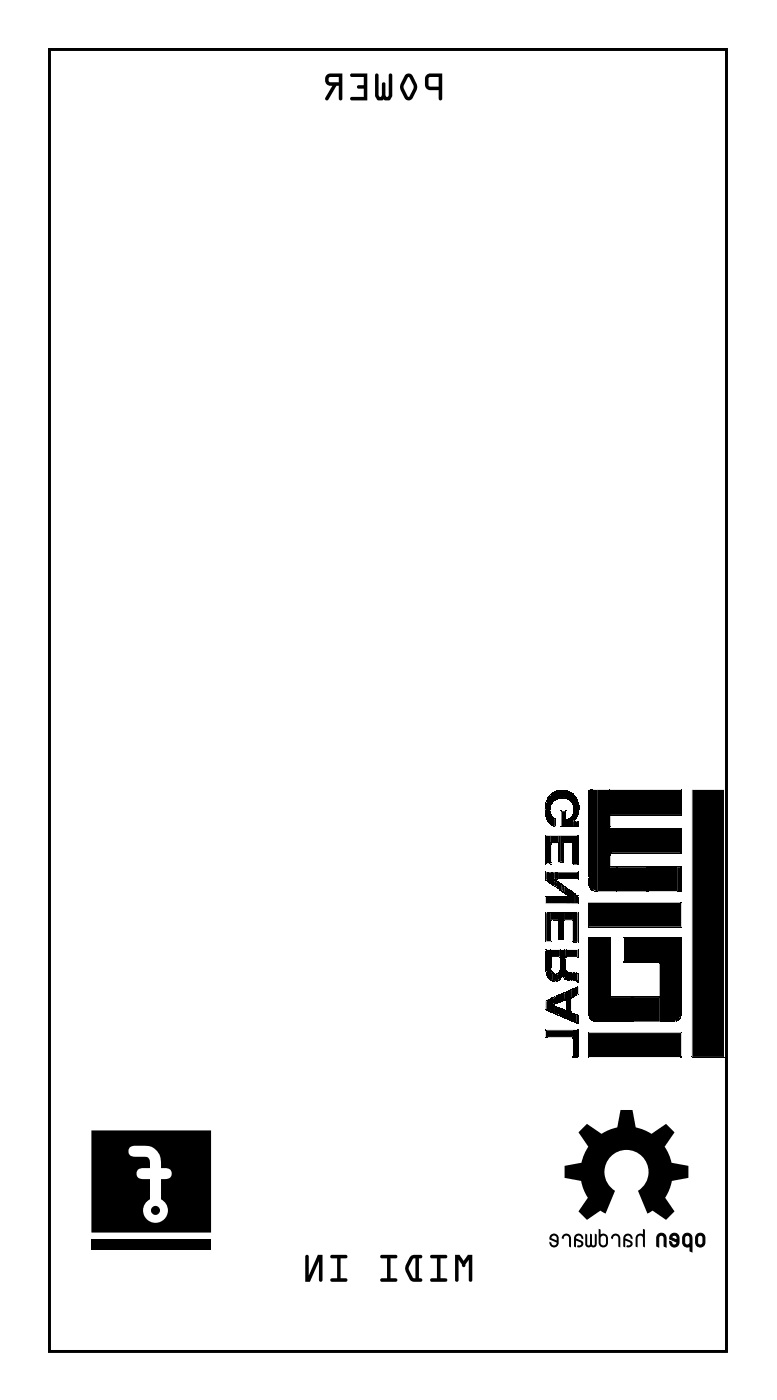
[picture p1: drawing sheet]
<svg xmlns="http://www.w3.org/2000/svg" width="57mm" height="103mm" viewBox="0 0 57 103" stroke-linecap="round" stroke-linejoin="round" font-family="sans-serif">
<path d="M3.6 3.6h49.8v95.8h-49.8z" fill="none" stroke="#000" stroke-width=".2"/>
<g fill="#000">
<path d="M40.1 59.5l.1 .1zM40.1 59.3v.1zM40.1 59.4l.1 .1zM40.1 59.2l.1 .1zM40.1 59.7v.2zM40.1 59.7l.1 .1zM40.2 59.1v1zM40.2 59.1v-.1v1.1zM40.2 58.9v.1zM40.2 58.8l.1 1.5zM40.3 58.8v1.6v-.2zM40.3 58.8v1.5z"/>
<path d="M40.3 58.7v1.7zM40.3 58.7l.1 1.7zM40.4 58.6v.1zM40.4 58.7v1.7zM40.4 58.7v1.8zM40.4 58.6h.1zM40.4 58.6v.7zM40.4 59.3v.1zM40.4 60v.5zM40.4 59.7v.1zM40.4 59.8l.1 .1zM40.4 60l.1 .5z"/>
<path d="M40.4 59.4l.1 .1zM40.4 59.5l.1 .1zM40.5 58.6v.7zM40.5 59.6v.1zM40.5 59.9v.6zM40.5 58.5v.8zM40.5 59.9v.7zM40.5 58.5v.5zM40.5 58.5l.1 .5zM40.6 58.4v.6zM40.6 58.5v.5zM40.6 58.4v.5z"/>
<path d="M40.6 58.4l.1 .6zM40.7 58.4v.5zM40.7 58.4v.4zM40.7 58.4l.1 .5zM40.7 58.4l.1-.1zM40.7 58.4l.1 .4zM40.8 58.3v.5zM40.8 58.3h.1v.5h-.1zM40.9 58.3v.5zM40.9 58.3v.4zM40.9 58.2l.1 .6zM41 58.2h.3v.5h.1l-.4 .1z"/>
<path d="M41.2 58.2h.2zM41.3 58.2h.1zM41.3 59.7h.3zM41.3 58.1h.1zM41.3 58.7h.2zM41.3 58.2h.1v.5h-.1zM41.3 59.7h.3v1.1h-.3zM41.4 58.2v.5zM41.4 58.2h.2v.5h-.2zM41.6 59.7v.6zM41.6 59.7v.7zM41.6 58.2v.5z"/>
<path d="M41.6 59.8v1zM41.6 58.2h.1v.5h-.1zM41.6 59.8v.5zM41.7 58.2v.1zM41.7 58.3l.1 .4zM41.8 58.2v.1zM41.8 58.3v.4zM41.8 58.3v.5zM41.8 58.3h.2l-.1 .5h-.1zM42 58.4v.5zM42 58.4v.4zM42 58.5v.4z"/>
<path d="M42 58.5v.5zM42 58.5l.1 .5zM42.1 58.4v.5zM42.1 58.5v.6zM42.1 58.6v.5zM42.1 58.5l.1 .6zM42.2 58.5v.6zM42.2 58.6v.7zM42.2 59.9v.4zM42.2 59.6v.1zM42.2 58.5v.8zM42.2 59.8v.5z"/>
<path d="M42.2 58.5l.1 .1zM42.2 58.6l.1 .7zM42.2 59.5v.1zM42.2 59.4h.1zM42.2 59.5l.1 .1zM42.2 59.7l.1 .2zM42.3 58.6v.7zM42.3 59.3v.2zM42.3 59.5v.1zM42.3 59.8v.4zM42.3 58.6v1.6zM42.3 58.6v.1z"/>
<path d="M42.3 58.7v1.5zM42.3 58.7l.1 1.5zM42.4 58.8l.1 1.2-.1 .1zM42.4 58.9l.1 .1zM42.5 59.1v.8zM42.4 59.9h.1zM42.5 59v.9zM42.5 59.5v.1zM42.5 59.7v.1zM42.6 59.4v.1zM42.6 59.3v.1zM43.3 58.1l.1 7.1-.1-.1z"/>
<path d="M43.4 58.1l.1 7.2h-.1zM43.5 58.1l.1 7.3zM43.6 58.1h.3v7.5l-.3-.2zM43.9 58.1v7.5h1.4h-1.4zM43.9 58.1h.9v5.7h.5v1.8h-1.4zM44.8 58.1v1.9zM44.8 60v.9zM44.8 58.1l.1 2.7zM44.8 58.1h5.3v1.9h-5.3zM50.1 58.1v1.9zM50.9 58.1v19.7zM50.9 58.1h2.4v19.7h-2.4z"/>
<path d="M40.1 64.2l.1 .5zM40.1 66l.1 .5h2.3h-2.4zM40.1 66.5h2.4zM40.1 69.9h.1zM40.1 70l.1 1.3zM40.1 71.3l.1 .1zM40.1 73.6l.1 .7h-.1zM40.1 75.8l.1 .5zM40.1 66h1.6zM40.2 61.5v2zM40.2 61.5h2.3zM40.2 75.8h2.2z"/>
<path d="M40.2 75.8v.5zM40.2 67.2h.3v2.1h-.3zM40.2 69.9v1.6zM40.2 73.6v.7zM40.2 64.2v.1l.1-.1v.6l-.1-.1zM40.2 66h1.5v.5h-1.5zM40.2 61.5v2h.2h-.2zM40.2 75.8h2v.5h-2zM40.2 61.5h.2v2h-.2zM40.2 76.3h1.9zM40.2 69.9l.1 1.8zM40.2 73.6l.1 .7h-.1z"/>
<path d="M40.3 69.9v1.9v-.1zM40.3 64.2v.6zM40.3 73.6v.7zM40.3 74.3l.1 .1zM40.3 60.2v.1zM40.3 69.9l.1 2zM40.3 73.6l.1 .7zM40.3 64.2h.3l-.1 .8-.2-.2zM40.4 73.6v.8zM40.4 73.5v.8zM40.4 69.9l.1 2.1-.1-.1zM40.4 61.5h.1v2h-.1z"/>
<path d="M40.4 73.6l.2-.1v.9h-.2zM40.5 69.9v.6zM40.5 71.2v.8zM40.5 69.9v1.6l.2 .1-.1 .6-.1-.2zM40.5 61.5h.1v.5h-.1zM40.5 67.2h.6v1.9v-1.4h-.6zM40.5 67.8v1.4zM40.5 69.9h.6v.5h-.6zM40.5 70.5v.7zM40.5 71.3v.1zM40.5 60.1v.5zM40.5 71.3l.1 .1z"/>
<path d="M40.5 67.7v1.6zM40.5 62.1v.1zM40.5 60.1l.1 .6zM40.5 65h.1zM40.6 73.5v.8zM40.6 60.1v.6zM40.6 64.2v.8zM40.6 73.5v.9zM40.6 60.1v.5zM40.6 73.6v.8zM40.6 60.7h.1zM40.6 62h.4z"/>
<path d="M40.6 73.5v.4zM40.6 74v.4zM40.6 73.4v.5zM40.6 60.1l.1 .6h-.1zM40.6 64.2h.2v.9l-.2-.1zM40.6 73.4l.1 .5zM40.6 61.5v.5zM40.6 73.5l.1 .4zM40.6 61.5l.1 .5h.3h-.4zM40.7 71.6v.6zM40.7 73.5v.4zM40.7 74v.5z"/>
<path d="M40.7 60.1v.6zM40.7 61.5h.3v.5h-.3zM40.7 67.7h.2zM40.7 73.5l.2-.1v.4h-.2v.1zM40.7 72.2h.1zM40.7 71.7h.2v.5h-.2zM40.7 74.1v.4zM40.7 60.2v.5zM40.7 60.2l.1 .1v.5l-.1-.1zM40.7 71.7h.1zM40.7 74.1l.1 .4zM40.8 74v.1v.4z"/>
<path d="M40.8 64.2v.5zM40.8 60.8h.1zM40.8 72.2h.1zM40.8 64.2l.1 .5-.1-.1zM40.8 74.6h.1zM40.8 65.2h.1zM40.8 60.3l.1 .5zM40.8 64.7v.1zM40.8 64.8v.3zM40.8 74.1v.4zM40.8 64.8l.1 .4zM40.9 74.1v.4z"/>
<path d="M40.8 60.4l.1 .4zM40.8 64.2l.1 .4zM40.9 71.7v.5zM40.9 73.4v.4zM40.9 64.9v.3zM40.9 74.1v.5zM40.9 60.3v.5zM40.9 64.2v.5zM40.9 74.1v.1h.2v.4h-.2zM40.9 64.2v.4l.1 .1h-.1zM40.9 64.8v.4zM40.9 71.7h.1l-.1 .5z"/>
<path d="M40.9 64.9h.1v.3h-.1zM40.9 64.7h.1zM40.9 72.2h.1zM40.9 73.3h.1zM40.9 73.3l.1 .1zM40.9 73.4l.1 .3zM40.9 64.2h.1v.4h-.1zM41 71.7v.4zM41 73.4v.4zM41 71.7l.2-.1v.5l-.1 .1-.1-.1zM41 73.4v.3zM41 64.9v.4z"/>
<path d="M41 61.5v.5zM41 64.9v.3zM41 61.5h.1v.5h-.1zM41 73.3v.4zM41 64.2v.5zM41 65v.3zM41 73.3l.1 .4zM41 64.2h1.5v.5h-1.5zM41 65l.1 .3zM41.1 65v.4zM41.1 73.3v.4zM41.1 74.1v.5z"/>
<path d="M41.1 65v.3zM41.1 62.1v1.3zM41.1 67.8v1.2zM41.1 69.1h.4zM41.1 74.2v.5zM41.1 61.5v.5zM41.1 67.2v.5zM41.1 62v1.4zM41.1 69.1h.3zM41.1 63.4h.1zM41.1 61.5v1.9zM41.1 67.2v1.9z"/>
<path d="M41.1 69.9h.1v.5h-.1zM41.1 73.3v.3zM41.1 65.1l.1 .2zM41.1 65.3l.1 .1zM41.1 61.5h.1v1.9h.2h-.3zM41.1 67.2h.3v1.9h-.3zM41.2 74.2v.1v.4zM41.1 73.2l.1 .5zM41.2 73.2v.5zM41.2 71.5v.6zM41.2 65.1v.3zM41.2 65.1v.2z"/>
<path d="M41.2 70.5v.7zM41.2 71.5v.1zM41.2 71.6v.5zM41.2 73.3v.3zM41.2 61.5h.2v1.9h-.2zM41.2 63.4l.2 .1zM41.2 74.7l.1 .1zM41.2 69.1h.2zM41.2 71.5v.4zM41.2 71.9v.1zM41.2 70.6v.6zM41.2 65.1h.1v.4z"/>
<path d="M41.2 70.4v1.1zM41.3 73.2l-.1 .1zM41.2 69.9l.1 .6zM41.2 71.4l.1 .5zM41.2 73.3l.1 .4zM41.2 74.2l.1 .5zM41.3 69.9v.5zM41.3 70.5v.7zM41.3 71.4v.5zM41.3 73.3v.3zM41.3 74.2v.5zM41.3 69.9v1.3z"/>
<path d="M41.3 71.2v.2zM41.3 73.2h.1zM41.3 73.2v.4zM41.3 74.3v.4zM41.3 69.9v.7zM41.3 74.7l.1 .1zM41.3 69.9v1.4zM41.3 71.3v.6zM41.3 73.2v.5zM41.3 60.8h1.2zM41.3 69.9v1.9zM41.3 73.2h.1v.4h-.1z"/>
<path d="M41.3 74.3h.1v.4h-.1zM41.3 60.8h1.1zM41.3 69.9v1.8zM41.3 65.1h.1v.5l-.1-.1zM41.3 69.9l.1 1.8zM41.4 69.9v1.9zM41.4 73.2v.4zM41.4 74.3v.4zM41.4 62.2v1.2zM41.4 63.4h.1zM41.4 67.2v1.9zM41.4 73.1v.5z"/>
<path d="M41.4 74.3v.5zM41.4 62.1v.1zM41.4 74.3h.1zM41.4 69.9v1.8zM41.4 65.2h.1l-.1 .4zM41.4 73.6h.1zM41.4 67.2v.5zM41.4 61.5v1.9zM41.4 67.8v1.3zM41.4 73.1l.1 .5zM41.4 61.5l.1 1.9zM41.4 67.2l.1 1.9z"/>
<path d="M41.4 74.3l.1 .5zM41.5 61.5h.5v.5h-.5zM41.5 67.2h.1v.5h.5h-.6zM41.5 71.7v.1zM41.5 73.1v.5zM41.5 65.2v.4zM41.5 69.9v.5zM41.5 71.1v.8zM41.5 73.1l.1 .4-.1 .1zM41.5 74.3v.6zM41.5 65.3v.4zM41.5 69.9v2z"/>
<path d="M41.5 69.9v.4zM41.5 70.3l.1 1.7zM41.5 73.1h.1zM41.5 74.3v.5zM41.5 70.4v.8zM41.5 74.4v.4zM41.5 69.9h.1l.1 .5h-.2zM41.5 70.5l.1 .1zM41.5 74.4v.5zM41.5 65.3l.1 .4zM41.5 71.4l.1 .5zM41.5 73.1l.1 .4z"/>
<path d="M41.5 74.4l.1 .5zM41.6 67.2h.5l.1 .5h-.6zM41.6 71.4v.5zM41.6 62h.4zM41.6 62h.5zM41.6 71.4v.6zM41.6 73v.5zM41.6 65.4v.3zM41.6 70.6v.5zM41.6 71.4v.1zM41.6 71.5v.5zM41.6 73.1v.4z"/>
<path d="M41.6 74.4v.4zM41.6 65.3v.4zM41.6 71.1v.2zM41.6 74.4v.5zM41.6 65.3l.1 .2v.2h-.1zM41.6 60.3l.1 .5h-.1zM41.6 69.9l.1 .4zM41.6 72v.1zM41.6 74.8v.1zM41.6 73.6l.1 .1zM41.6 74.2l.1 .1zM41.6 70.3l.1 .1z"/>
<path d="M41.6 74.4l.1 .4zM41.7 69.9v.5zM41.7 71.5v.6zM41.7 74.4v.5zM41.7 66v.5zM41.7 69.9h.8v.5h-.8zM41.7 73.6v.7zM41.7 60.4v.4zM41.7 66h.1v.5h-.1zM41.7 73v.5zM41.7 60.4l.1-.1v.5h-.1zM41.7 73.6v1.3z"/>
<path d="M41.7 66h.1zM41.7 73v1.3zM41.7 73v.6zM41.7 65.5v.3zM41.7 71.6l.1 .5zM41.7 73v1.9zM41.8 72.9v2.1zM41.7 65.5l.1 .3zM41.8 65.5v.3zM41.8 66v.5zM41.8 66h.1v.5h-.1zM41.8 65.5v.4z"/>
<path d="M41.8 71.6v.5zM41.8 71.6h.1zM41.8 71.6h.1v.5h-.1zM41.8 60.3v.1zM41.8 72.1h.1zM41.8 72.1l.1 .1zM41.8 72.1h.2zM41.8 60.3v.5zM41.8 65.6v.3zM41.8 72.9l.1 2.1zM41.8 60.3l.1 .5zM41.8 65.5l.1 .4z"/>
<path d="M41.9 60.3v.5zM41.9 65.6v.4zM41.9 72.9v2.1zM41.9 65.6v.3zM41.9 65.9v.6zM41.9 65.5v.4zM41.9 65.5v1zM41.9 72.9l.1 2.2-.1-.1zM41.9 65.7v.8zM41.9 71.6v.5zM41.9 60.2v.6zM41.9 65.6v.9z"/>
<path d="M41.9 71.6h.1zM41.9 71.6l.1 .5zM41.9 60.2l.1 .6zM41.9 65.6l.1 .9zM42 60.2v.1zM42 65.6v.1zM42 60.2v.6zM42 65.6v.9zM42 71.6v.5zM42 72.8v.6zM42 60.1v.7zM42 65.7v.8z"/>
<path d="M42 71.6h.2v.5h-.2zM42 60.1h.1v.7h-.1zM42 65.6l.1 .1v.8h-.1zM42 71.6h.1zM42 74.5v.6zM42 61.5l.1 .5zM42 74.6l.1 .5zM42.1 61.5h.1v.5h-.1zM42.1 72.8h.1v.5h-.1zM42.1 74.5v.5zM42.1 71.6h.1zM42.1 74.6v.5z"/>
<path d="M42.1 60.1v.7zM42.1 74.6h.1v.5zM42.1 60.1h.1v.7h-.1zM42.1 76.3h.1zM42.1 65.7v.8zM42.1 67.8v1.5zM42.1 62.2v1.4zM42.1 65.7h.2v.1v.7h-.2zM42.1 76.4l.1 1.4zM42.1 67.2l.1 .5zM42.2 62.1v1.5zM42.2 75.8v.5z"/>
<path d="M42.2 67.7v1.6zM42.2 61.5v.5zM42.2 62.1v.1zM42.2 75.8v2zM42.2 69.3h.3zM42.2 71.6v.5zM42.2 77.8h.3zM42.2 72.8v.5zM42.2 74.6v.5zM42.2 60.4h.1zM42.2 61.5h.3v2.1h-.3zM42.2 75.8h.2v2h-.2z"/>
<path d="M42.2 67.2h.3v2.1h-.3zM42.2 72.8h.1v.5h-.1zM42.2 74.6l.1 .1-.1 .5zM42.2 71.6l.1 .5zM42.2 60.5h.1v.3h-.1zM42.3 71.6h.1v.5h-.1zM42.3 72.1h.1zM42.3 72.8v.4zM42.3 60.2v.1zM42.3 74.7v.4zM42.3 60.5v.3zM42.3 74.7v.5z"/>
<path d="M42.3 60.1v.1zM42.3 65.8l.1 .1v.6h-.1zM42.3 74.7l.1 .4zM42.3 60.5l.1 .3zM42.3 72.7l.1 .5zM42.4 71.6v.5zM42.4 72.7v.5zM42.4 74.7v.5zM42.4 65.8v.1zM42.4 71.6h.1v.7l-.1-.2zM42.4 74.7v.6zM42.4 60.1v.1z"/>
<path d="M42.4 60.5v.3zM42.4 65.9v.6zM42.4 65.9l.1 .6h-.1zM42.4 74.7l.1 .6-.1-.1zM42.4 72.7l.1 .5zM42.4 75.8l.1 2zM42.5 72.7l-.1 .4zM42.4 60.5l.1 .3zM42.4 70.4h.1zM42.5 75.8v2zM42.5 69.9v.5zM42.5 74.7v.5z"/>
<path d="M42.5 60.5v.2zM42.5 66v.5zM42.5 71.7v.5zM42.5 64.2v.1zM42.5 67.2v2.1zM42.5 72.7v.5zM42.5 74.7v.6zM42.5 64.2v.5zM42.5 72.7v.4zM42.5 72.6v.5zM42.5 71.7v.6zM42.5 60.6v.2z"/>
<path d="M43.3 64v.3zM43.3 64.3v.2zM43.3 64.6v.4zM43.3 66.4h6.8zM43.3 66.5v1.7zM43.3 71.5v1.4zM43.3 73v1.5zM43.3 76v1.8zM43.3 69.7v.1zM43.3 72.9v1.7zM43.3 64.7v.3zM43.3 66.4h6.8v1.8h-6.8z"/>
<path d="M43.3 76h6.8zM43.3 76h6.8v1.8h-6.8zM43.3 69l1.5 .1h-1.5v.6zM43.3 69.8v1.6zM43.3 71.4v1.5zM43.3 69h1.6zM43.3 69h1.5zM43.3 69.1l.1 5.7zM43.3 69.1l.1 5.6zM43.4 74.7v.1zM43.4 74.9h.1zM43.4 69.1l.1 5.8z"/>
<path d="M43.4 65.3l.1 .1zM43.5 75l.1 .1zM43.6 69.1h.1v6h-.1zM43.7 69.1h.1v6.1l-.1-.1zM43.9 69.1v6.1zM43.9 69.1h.1v6h-.1zM43.9 75.1l.1 .1zM44 69.1h.8v6l-.2 .1h-.6zM44.8 60.9l.1 1.8zM44.8 62.7v.1zM44.8 62.8v1zM44.8 73.3v1.8z"/>
<path d="M44.8 69v4.2zM44.8 73.3l.1 .1v1.7h-.1zM44.8 62.8l.1 1zM44.9 60v.9zM44.9 61v1.7zM44.9 73.3v1.8zM45 73.3l1.5 .1v1.7l.1 .1-1.7-.1zM45 61v1.7zM45 61h5.1zM45 63.8h5.1zM45 62.8h5.1zM45 61h5.1v1.7h-5.1z"/>
<path d="M45.3 63.8v1.8zM45.3 63.8l.1 1.8h-.1zM45.4 63.8v1.8zM45.4 63.8h2.1v1.8h-2.1zM45.9 70.7v.1zM45.9 69v1.7zM45.9 69h4.2zM45.9 69.1v1.7zM45.9 69.1h2.5v1.6h-2.5zM46.5 73.4h.1v1.7h-.1zM46.6 73.4v1.8zM46.6 73.4h1.9v1.8h-1.9z"/>
<path d="M47.5 63.8v1.8zM47.5 63.8l.1 1.8h-.1zM47.6 63.8v1.8zM47.6 65.6h.1zM47.6 63.8h.1v1.8h2.1h-2.2zM47.7 63.8h2.1v1.8h-2.1zM48.4 69.1v1.7zM48.4 69.1h.1v1.7h-.1zM48.5 69.1v1.7zM48.5 69.1h.1v1.7h-.1zM48.5 73.3l.1 .1zM48.5 70.9v2.4z"/>
<path d="M48.5 73.4l.1 1.7zM48.5 70.9l.1 2.4zM48.6 75.2h.9zM48.6 69.1h.9v6.1h-.9zM49.5 69.1h.3v5.9l-.2 .2zM49.8 69.1v6zM49.8 65.6h.1zM49.8 63.8h.3v1.8h-.2h-.1zM49.8 69.1l.1 5.9zM49.9 69.1v5.9zM49.9 65.6h.2zM49.9 69.1l.1 5.8h-.1z"/>
<path d="M49.9 69.1h.2v5.7l-.1 .1h-.1zM50.1 61v1.8zM50.1 63.8v1.8zM50.1 74.7v.1zM50.1 66.4v1.8zM50.1 76v1.8zM50.1 61v1.7zM6.7 91.2h8.8v.8h-8.8zM41.4 90.9a.34 .34 0 0 1 .4-.1 .34 .34 0 0 1 .2 .3v.7l-.1-.1v-.6a.2 .2 0 0 0-.3-.2 .2 .2 0 0 0-.1 .3l-.2-.1zM42.3 90.9a.35 .35 0 0 1 .4-.1 .35 .35 0 0 1 .2 .4l-.1-.1a.2 .2 0 0 0-.2-.2 .2 .2 0 0 0-.2 .2l.5 .3a.29 .29 0 0 1-.1 .3 .29 .29 0 0 1-.4 0l.1-.1h.2l.1-.1-.4-.2v.5l-.2-.1v-.6zM42.5 83.3l.7-.6 1 .7 1.2-.4 .2-1.3h.9l.3 1.3 1.1 .4 1.1-.7 .6 .6-.7 1.1 .3 .5 .2 .7 1.2 .2v.9l-1.2 .2-.2 .6-.3 .6 .7 1-.6 .7-1-.7-.4 .2-.7-1.7a1.62 1.62 0 0 0 .4-2.4 1.62 1.62 0 0 0-2.5 0 1.62 1.62 0 0 0 .4 2.4l-.7 1.7-.3-.2-1 .7-.7-.7 .7-1-.3-.6-.2-.6-1.2-.2v-.9l1.3-.2 .2-.7 .3-.5zM43 90.8h.2v.7a.1 .1 0 0 0 .1 .1 .1 .1 0 0 0 .1-.1v-.7h.1v.7a.1 .1 0 0 0 .1 .1 .1 .1 0 0 0 .1-.1v-.7h.2l-.1 .9-.5 .1-.2-.1z"/>
<path d="M45 90.9a.34 .34 0 0 1 .4-.1 .34 .34 0 0 1 .2 .3v.7l-.1-.1v-.6a.2 .2 0 0 0-.3-.2 .2 .2 0 0 0-.1 .3l-.2-.1zM45.9 90.9a.35 .35 0 0 1 .5-.1 .35 .35 0 0 1 .1 .4l-.1-.1a.2 .2 0 0 0-.2-.2 .2 .2 0 0 0-.2 .2l.5 .3a.29 .29 0 0 1-.1 .3 .29 .29 0 0 1-.3 0v-.1h.2l.1-.1-.4-.2v.5l-.2-.1v-.6zM47.3 90.4l.1 .1v1.3l-.1-.1v-.6a.2 .2 0 0 0-.2-.2 .2 .2 0 0 0-.2 .2v.7l-.1-.1v-.6a.34 .34 0 0 1 .5-.3zM48.4 90.8a.34 .34 0 0 1 .4 0 .34 .34 0 0 1 .2 .3v.7l-.2-.1v-.6a.2 .2 0 0 0-.2-.2 .2 .2 0 0 0-.1 .2v.7l-.2-.1v-.6z"/>
<path d="M3.6 3.6h49.8v95.8h-49.8zM3.6 3.6v95.8h49.8v-95.8z"/>
<path d="M31.4 5.5a.8 .8 0 0 0 .1 1.1h.8v.7a.13 .13 0 0 0 .1 .1 .13 .13 0 0 0 .1-.1v-1.9h-.9zM31.4 5.5l.2-.1h.9v1.9a.13 .13 0 0 1-.1 .1 .13 .13 0 0 1-.1-.1v-.7h-.7a.39 .39 0 0 1-.3-.4v-.4zM31.6 5.7h.7v.7l-.7-.1zM31.6 5.7v.6l.7 .1v-.7zM29.8 5.5l-.4 .9 .4 .8a.33 .33 0 0 0 .6 0 1.16 1.16 0 0 0 .3-.9l-.4-.8-.2-.1zM29.8 5.5l.3-.1 .3 .2a1.17 1.17 0 0 1 .3 .9l-.3 .7a.34 .34 0 0 1-.6 0 1.17 1.17 0 0 1 0-1.7zM30 5.7h.1l.3 .7-.3 .7-.4-.7zM30 5.7l-.3 .7 .4 .7 .3-.7-.3-.7zM27.6 5.4v1.7l.2 .3 .4-.1 .1 .1h.4l.2-.3-.1-1.6a.13 .13 0 0 0-.1-.1 .13 .13 0 0 0-.1 .1v1.5l-.1 .1h-.1l-.1-.1v-.8a.13 .13 0 0 0-.1-.1 .13 .13 0 0 0-.1 .1v.8l-.1 .1h-.1l-.1-.1v-1.5v-.1zM27.6 5.4h.2v.1v1.5l.1 .1h.1l.1-.1v-.8a.13 .13 0 0 1 .1-.1 .13 .13 0 0 1 .1 .1v.8l.1 .1h.1l.1-.1v-1.5a.13 .13 0 0 1 .1-.1 .13 .13 0 0 1 .2 .1v1.6l-.2 .3h-.4l-.1-.1-.4 .1-.2-.3zM25.8 5.4v.3h1v.6h-.4a.13 .13 0 0 0-.1 .1 .13 .13 0 0 0 .1 .1h.4v.6h-.9a.13 .13 0 0 0-.1 .2 .13 .13 0 0 0 .1 .1h1.1v-2zM25.8 5.4h1.2v2h-1.1a.13 .13 0 0 1-.2-.1 .14 .14 0 0 1 .2-.2h.9v-.6h-.4a.13 .13 0 0 1-.1-.1 .13 .13 0 0 1 .1-.1h.4v-.6h-1zM24 5.5a.47 .47 0 0 0-.1 .6 .47 .47 0 0 0 .5 .2l-.5 .9a.13 .13 0 0 0 .1 .2 .13 .13 0 0 0 .2-.1l.5-1h.2v1a.13 .13 0 0 0 .1 .1 .13 .13 0 0 0 .2-.1v-1.9h-.9zM24 5.5l.3-.1h.9v1.9a.13 .13 0 0 1-.2 .1 .13 .13 0 0 1-.1-.1v-1h-.2l-.5 1a.13 .13 0 0 1-.2 .1 .13 .13 0 0 1-.1-.2l.5-.9a.46 .46 0 0 1-.5-.2 .46 .46 0 0 1 .1-.6zM24.2 5.7h.7v.4l-.6-.1-.1-.1zM24.2 5.7v.2l.1 .1 .6 .1v-.4z"/>
<path d="M31.4 5.5a.8 .8 0 0 0 .1 1.1h.8v.7a.13 .13 0 0 0 .1 .1 .13 .13 0 0 0 .1-.1v-1.9h-.9zM31.6 5.7h.7v.7l-.7-.1zM29.8 5.5v.1a1.17 1.17 0 0 0 0 1.7l.3 .1 .3-.2a1.17 1.17 0 0 0-.1-1.7l-.2-.1zM30 5.7h.1l.3 .7-.3 .7-.4-.7zM27.6 5.4v1.7l.2 .3 .4-.1 .1 .1h.4l.2-.3v-1.6a.13 .13 0 0 0-.2-.1 .13 .13 0 0 0-.1 .1v1.5l-.1 .1h-.1l-.1-.1v-.8a.13 .13 0 0 0-.1-.1 .13 .13 0 0 0-.1 .1v.8l-.1 .1h-.1l-.1-.1v-1.5v-.1zM25.8 5.4v.3h1v.6h-.4a.13 .13 0 0 0-.1 .1 .13 .13 0 0 0 .1 .1h.4v.6h-.9a.14 .14 0 0 0-.2 .2 .13 .13 0 0 0 .2 .1h1.1v-2zM24 5.5a.47 .47 0 0 0-.1 .6 .47 .47 0 0 0 .5 .2l-.5 .9a.13 .13 0 0 0 .1 .2 .13 .13 0 0 0 .2-.1l.5-1h.2v1a.13 .13 0 0 0 .1 .1 .13 .13 0 0 0 .2-.1v-1.9h-.9zM24.2 5.7h.7v.4l-.6-.1-.1-.1z"/>
<path d="M6.7 83.2h8.8v7.5h-8.8zM9.6 84.4a.41 .41 0 0 0-.1 .5 .41 .41 0 0 0 .4 .2h.6a.41 .41 0 0 1 .5 .5v.3a.9 .9 0 0 0-.9 .3 .42 .42 0 0 0 0 .4 .42 .42 0 0 0 .4 .2h.5v1.4a.91 .91 0 0 0-.3 1.4 .91 .91 0 0 0 1.4 0 .91 .91 0 0 0-.3-1.4v-1.4a.59 .59 0 0 0 .8-.4 .41 .41 0 0 0-.5-.5h-.3a1.27 1.27 0 0 0-1-1.6z"/>
<path d="M33.5 92.3v1.9a.13 .13 0 0 0 .1 .1 .13 .13 0 0 0 .1-.1v-1.5l.3 .3a.14 .14 0 0 0 .1 .2 .14 .14 0 0 0 .1-.2l.3-.3v1.5a.13 .13 0 0 0 .1 .1 .13 .13 0 0 0 .1-.1v-1.9h-.3l-.3 .5-.3-.5zM33.5 92.3h.3l.3 .5 .3-.5h.3v1.9a.13 .13 0 0 1-.1 .1 .13 .13 0 0 1-.1-.1v-1.5l-.3 .3a.14 .14 0 0 1-.1 .2 .14 .14 0 0 1-.1-.2l-.3-.3v1.5a.13 .13 0 0 1-.1 .1 .13 .13 0 0 1-.1-.1zM31.7 92.4v.2h.4v1.5h-.3a.13 .13 0 0 0-.2 .1 .13 .13 0 0 0 .2 .1h1a.13 .13 0 0 0 .1-.1 .13 .13 0 0 0-.1-.1h-.4v-1.5h.4a.13 .13 0 0 0 .1-.1 .13 .13 0 0 0-.1-.2zM31.7 92.4l1.1-.1a.13 .13 0 0 1 .1 .2 .13 .13 0 0 1-.1 .1h-.4v1.5h.4a.13 .13 0 0 1 .1 .1 .13 .13 0 0 1-.1 .1h-1a.13 .13 0 0 1-.2-.1 .13 .13 0 0 1 .2-.1h.3v-1.5h-.4zM30.2 92.5l-.4 .7 .1 .4 .4 .7h.6a.13 .13 0 0 0 .2-.1 .13 .13 0 0 0-.2-.1h-.1v-1.5h.1a.13 .13 0 0 0 .2-.1 .14 .14 0 0 0-.2-.2h-.5zM30.2 92.5l.2-.2h.5a.14 .14 0 0 1 .2 .2 .13 .13 0 0 1-.2 .1h-.1v1.5h.1a.13 .13 0 0 1 .2 .1 .13 .13 0 0 1-.2 .1h-.5l-.3-.2a1.1 1.1 0 0 1 0-1.6zM30.4 92.6h.2v1.5l-.2-.1-.3-.7zM30.4 92.6l-.3 .7 .3 .7 .2 .1v-1.5zM28 92.4v.2h.5v1.5h-.4a.13 .13 0 0 0-.1 .1 .13 .13 0 0 0 .1 .1h1a.13 .13 0 0 0 .1-.1 .13 .13 0 0 0-.1-.1h-.4v-1.5h.4a.13 .13 0 0 0 .1-.1 .13 .13 0 0 0-.1-.2zM28 92.4l1.1-.1a.13 .13 0 0 1 .1 .2 .13 .13 0 0 1-.1 .1h-.4v1.5h.4a.13 .13 0 0 1 .1 .1 .13 .13 0 0 1-.1 .1h-1a.13 .13 0 0 1-.1-.1 .13 .13 0 0 1 .1-.1h.4v-1.5h-.5zM24.3 92.4l.1 .2h.4v1.5h-.4a.13 .13 0 0 0-.1 .1 .13 .13 0 0 0 .1 .1h1a.13 .13 0 0 0 .2-.1 .13 .13 0 0 0-.2-.1h-.3v-1.5h.3a.13 .13 0 0 0 .2-.1 .14 .14 0 0 0-.2-.2zM24.3 92.4l1.1-.1a.14 .14 0 0 1 .2 .2 .13 .13 0 0 1-.2 .1h-.3v1.5h.3a.13 .13 0 0 1 .2 .1 .13 .13 0 0 1-.2 .1h-1a.13 .13 0 0 1-.1-.1 .13 .13 0 0 1 .1-.1h.4v-1.5h-.4zM22.5 92.4v1.9h.3l.7-1.5v1.4a.13 .13 0 0 0 .1 .1 .13 .13 0 0 0 .1-.1v-1.9h-.3l-.7 1.6v-1.4l-.1-.2zM22.5 92.4l.1-.1 .1 .2v1.4l.7-1.6h.3v1.9a.13 .13 0 0 1-.1 .1 .13 .13 0 0 1-.1-.1v-1.4l-.7 1.5h-.3z"/>
<path d="M33.5 92.3v1.9a.13 .13 0 0 0 .1 .1 .13 .13 0 0 0 .1-.1v-1.5l.3 .3a.14 .14 0 0 0 .1 .2 .14 .14 0 0 0 .1-.2l.3-.3v1.5a.13 .13 0 0 0 .1 .1 .13 .13 0 0 0 .1-.1v-1.9h-.3l-.3 .5-.3-.5zM31.7 92.4v.2h.4v1.5h-.3a.13 .13 0 0 0-.2 .1 .13 .13 0 0 0 .2 .1h1a.13 .13 0 0 0 .1-.1 .13 .13 0 0 0-.1-.1h-.4v-1.5h.4a.13 .13 0 0 0 .1-.1 .13 .13 0 0 0-.1-.2zM30.2 92.5a1.17 1.17 0 0 0 0 1.7l.2 .1h.5a.13 .13 0 0 0 .2-.1 .13 .13 0 0 0-.2-.1h-.1v-1.5h.1a.13 .13 0 0 0 .2-.1 .14 .14 0 0 0-.2-.2h-.5zM30.4 92.6h.2v1.5l-.2-.1-.3-.7zM28 92.4v.2h.5v1.5h-.4a.13 .13 0 0 0-.1 .1 .13 .13 0 0 0 .1 .1h1a.13 .13 0 0 0 .1-.1 .13 .13 0 0 0-.1-.1h-.4v-1.5h.4a.13 .13 0 0 0 .1-.1 .13 .13 0 0 0-.1-.2zM24.3 92.4l.1 .2h.4v1.5h-.4a.13 .13 0 0 0-.1 .1 .13 .13 0 0 0 .1 .1h1a.13 .13 0 0 0 .2-.1 .13 .13 0 0 0-.2-.1h-.3v-1.5h.3a.13 .13 0 0 0 .2-.1 .14 .14 0 0 0-.2-.2zM22.5 92.4v1.9h.3l.7-1.5v1.4a.13 .13 0 0 0 .1 .1 .13 .13 0 0 0 .1-.1v-1.9h-.3l-.7 1.6v-1.4l-.1-.2z"/>
<path d="M40.5 90.9l-.1 .3 .5 .2a.2 .2 0 0 1-.2 .2 .2 .2 0 0 1-.1-.2h-.2a.35 .35 0 0 0 .3 .4 .35 .35 0 0 0 .4-.4v-.3a.34 .34 0 0 0-.2-.3 .34 .34 0 0 0-.4 .1zM40.6 91a.2 .2 0 0 1 .2-.1 .2 .2 0 0 1 .1 .2v.2l-.3-.2z"/>
<path d="M44 90.4v1a.34 .34 0 0 0 .4 .4 .34 .34 0 0 0 .3-.4v-.3a.34 .34 0 0 0-.5-.3v-.3zM44.2 91h.3l.1 .4a.2 .2 0 0 1-.2 .2 .2 .2 0 0 1-.2-.2z"/>
<path d="M49.4 90.8a.34 .34 0 0 1 .3 0 .34 .34 0 0 1 .2 .3v.3a.35 .35 0 0 1-.3 .4 .35 .35 0 0 1-.3-.5l.1 .1a.2 .2 0 0 0 .2 .2 .2 .2 0 0 0 .2-.2l-.5-.2zM49.5 90.9l-.1 .2 .4 .1v-.1a.2 .2 0 0 0-.1-.2 .2 .2 0 0 0-.2 0z"/>
<path d="M50.3 90.8a.34 .34 0 0 1 .4 0 .34 .34 0 0 1 .2 .3v1l-.1-.1v-.3h-.1a.34 .34 0 0 1-.5-.3zM50.4 90.9v.5a.2 .2 0 0 0 .2 .2 .2 .2 0 0 0 .2-.2l-.1-.5z"/>
<path d="M51.3 90.8a.34 .34 0 0 1 .3 0 .34 .34 0 0 1 .2 .3v.3a.34 .34 0 0 1-.3 .4 .34 .34 0 0 1-.3-.4zM51.4 90.9l-.1 .5a.2 .2 0 0 0 .2 .2 .2 .2 0 0 0 .2-.2l-.1-.5z"/>
</g>
<circle cx="11.4" cy="89.1" r=".33" fill="#000"/>
<g fill="none" stroke="#000" stroke-width=".07">
<path d="M43.3 58.1v5.7M43.3 58.1v7M43.4 58.1v7.1M43.4 58.1v7.2M43.5 58.1v7.1M43.5 58.1v7.3M43.6 58.1v7.3M43.9 58.1v7.5M44.8 58.1v2.8M44.9 60h5.2M40.2 61.5v2.1M40.2 67.2v2"/>
<path d="M40.2 67.1h2.2M40.3 69.9v2M40.4 69.9v2.1M40.4 61.5v2M40.5 69.9v2.1M41.8 72.9v2.1M41.9 72.9v2.1M42.2 61.5v2.1M42.2 67.2v2.1M42.5 61.5v2.1M42.5 67.2v2.1M43.3 69.1v2.2"/>
<path d="M43.3 68.2h6.8M43.3 69.1v5.6M43.4 69.1v5.8M43.5 69.1v5.8M43.5 69.1v5.9M43.6 69.1v5.9M43.6 69.1v6M43.7 69.1v5.9M43.7 69.1v6M43.8 69.1v6M43.9 69.1v6.1M43.9 69.1v6"/>
<path d="M43.9 75.2h2.7M44 69.1v6.1M44.8 69v4.3M44.8 69.1v4.2M44.9 69v4.3M44.9 63.8h5.2M45 62.8h5.1M45 73.3h3.5M45 61h5.1M45.9 69.1h4.2M45.9 70.8h2.5M45.9 70.8h2.6"/>
<path d="M45.9 69h4.2M48.6 70.9v2.4M48.6 69.1v6.1M49.5 69.1v6.1M49.8 69.1v6M49.8 69.1v5.9M49.8 69.1l.1 5.9M49.9 69.1v5.8M50.1 69.1v5.4M50.1 69v5.6M50.1 69v5.5M50.9 77.8h2.4"/>
<path d="M48.4 90.8a.34 .34 0 0 1 .4 0 .34 .34 0 0 1 .2 .3v.7l-.2-.1v-.6a.2 .2 0 0 0-.2-.2 .2 .2 0 0 0-.1 .2v.7l-.2-.1v-.6zM49.4 90.8a.34 .34 0 0 1 .3 0 .34 .34 0 0 1 .2 .3v.3a.35 .35 0 0 1-.3 .4 .35 .35 0 0 1-.3-.5l.1 .1a.2 .2 0 0 0 .2 .2 .2 .2 0 0 0 .2-.2l-.5-.2zM49.5 90.9a.2 .2 0 0 1 .2 0 .2 .2 0 0 1 .1 .2v.1l-.4-.1zM50.3 90.8a.34 .34 0 0 1 .4 0 .34 .34 0 0 1 .2 .3v1l-.1-.1v-.3h-.1a.34 .34 0 0 1-.5-.3zM50.4 90.9h.3l.1 .5a.2 .2 0 0 1-.2 .2 .2 .2 0 0 1-.2-.2zM51.3 90.8a.34 .34 0 0 1 .3 0 .34 .34 0 0 1 .2 .3v.3a.34 .34 0 0 1-.3 .4 .34 .34 0 0 1-.3-.4zM51.4 90.9h.2l.1 .5a.2 .2 0 0 1-.2 .2 .2 .2 0 0 1-.2-.2z"/>
</g>
<circle cx="9.4" cy="9" r="1.1" fill="#fff"/>
<circle cx="9.4" cy="9" r="1.1" fill="none" stroke="#fff" stroke-width=".25"/>
<circle cx="47.9" cy="9" r="1.1" fill="#fff"/>
<circle cx="47.9" cy="9" r="1.1" fill="none" stroke="#fff" stroke-width=".25"/>
<circle cx="47.9" cy="94.4" r="1.1" fill="#fff"/>
<circle cx="47.9" cy="94.4" r="1.1" fill="none" stroke="#fff" stroke-width=".25"/>
<circle cx="9.5" cy="94.4" r="1.1" fill="#fff"/>
<circle cx="9.5" cy="94.4" r="1.1" fill="none" stroke="#fff" stroke-width=".25"/>
<circle cx="28.3" cy="17.1" r="1.7" fill="#fff"/>
<circle cx="28.3" cy="17.1" r="1.7" fill="none" stroke="#fff" stroke-width=".76" stroke-linecap="butt"/>
<circle cx="28.3" cy="11" r="1.52" fill="#fff"/>
<circle cx="28.3" cy="11" r="1.52" fill="none" stroke="#fff" stroke-width=".76" stroke-linecap="butt"/>
<circle cx="23.4" cy="14" r="1.52" fill="#fff"/>
<circle cx="23.4" cy="14" r="1.52" fill="none" stroke="#fff" stroke-width=".76" stroke-linecap="butt"/>
<circle cx="29.5" cy="39.6" r=".74" fill="#fff"/>
<circle cx="29.5" cy="39.6" r=".74" fill="none" stroke="#fff" stroke-width=".76" stroke-linecap="butt"/>
<circle cx="29.5" cy="42.2" r=".74" fill="#fff"/>
<circle cx="29.5" cy="42.2" r=".74" fill="none" stroke="#fff" stroke-width=".76" stroke-linecap="butt"/>
<circle cx="29.5" cy="44.7" r=".74" fill="#fff"/>
<circle cx="29.5" cy="44.7" r=".74" fill="none" stroke="#fff" stroke-width=".76" stroke-linecap="butt"/>
<circle cx="29.5" cy="47.3" r=".74" fill="#fff"/>
<circle cx="29.5" cy="47.3" r=".74" fill="none" stroke="#fff" stroke-width=".76" stroke-linecap="butt"/>
<circle cx="29.5" cy="49.8" r=".74" fill="#fff"/>
<circle cx="29.5" cy="49.8" r=".74" fill="none" stroke="#fff" stroke-width=".76" stroke-linecap="butt"/>
<circle cx="29.5" cy="52.3" r=".74" fill="#fff"/>
<circle cx="29.5" cy="52.3" r=".74" fill="none" stroke="#fff" stroke-width=".76" stroke-linecap="butt"/>
<circle cx="27" cy="49.8" r=".74" fill="#fff"/>
<circle cx="27" cy="49.8" r=".74" fill="none" stroke="#fff" stroke-width=".76" stroke-linecap="butt"/>
<circle cx="27" cy="52.3" r=".74" fill="#fff"/>
<circle cx="27" cy="52.3" r=".74" fill="none" stroke="#fff" stroke-width=".76" stroke-linecap="butt"/>
<circle cx="27" cy="54.9" r=".74" fill="#fff"/>
<circle cx="27" cy="54.9" r=".74" fill="none" stroke="#fff" stroke-width=".76" stroke-linecap="butt"/>
<circle cx="27" cy="57.4" r=".74" fill="#fff"/>
<circle cx="27" cy="57.4" r=".74" fill="none" stroke="#fff" stroke-width=".76" stroke-linecap="butt"/>
<circle cx="27" cy="60" r=".74" fill="#fff"/>
<circle cx="27" cy="60" r=".74" fill="none" stroke="#fff" stroke-width=".76" stroke-linecap="butt"/>
<circle cx="27" cy="62.5" r=".74" fill="#fff"/>
<circle cx="27" cy="62.5" r=".74" fill="none" stroke="#fff" stroke-width=".76" stroke-linecap="butt"/>
<circle cx="21.3" cy="87" r="1" fill="#fff"/>
<circle cx="21.3" cy="87" r="1" fill="none" stroke="#fff" stroke-width=".76" stroke-linecap="butt"/>
<circle cx="23.8" cy="84.4" r="1" fill="#fff"/>
<circle cx="23.8" cy="84.4" r="1" fill="none" stroke="#fff" stroke-width=".76" stroke-linecap="butt"/>
<circle cx="28.8" cy="87" r="1" fill="#fff"/>
<circle cx="28.8" cy="87" r="1" fill="none" stroke="#fff" stroke-width=".76" stroke-linecap="butt"/>
<circle cx="33.8" cy="84.4" r="1" fill="#fff"/>
<circle cx="33.8" cy="84.4" r="1" fill="none" stroke="#fff" stroke-width=".76" stroke-linecap="butt"/>
<circle cx="36.3" cy="87" r="1" fill="#fff"/>
<circle cx="36.3" cy="87" r="1" fill="none" stroke="#fff" stroke-width=".76" stroke-linecap="butt"/>
<circle cx="23.8" cy="97.3" r="1" fill="#fff"/>
<circle cx="23.8" cy="97.3" r="1" fill="none" stroke="#fff" stroke-width=".76" stroke-linecap="butt"/>
<circle cx="33.8" cy="97.3" r="1" fill="#fff"/>
<circle cx="33.8" cy="97.3" r="1" fill="none" stroke="#fff" stroke-width=".76" stroke-linecap="butt"/>
<circle cx="41" cy="35.2" r="1" fill="#fff"/>
<circle cx="41" cy="35.2" r="1" fill="none" stroke="#fff" stroke-width=".76" stroke-linecap="butt"/>
<circle cx="38.4" cy="32.7" r="1" fill="#fff"/>
<circle cx="38.4" cy="32.7" r="1" fill="none" stroke="#fff" stroke-width=".76" stroke-linecap="butt"/>
<circle cx="41" cy="27.7" r="1" fill="#fff"/>
<circle cx="41" cy="27.7" r="1" fill="none" stroke="#fff" stroke-width=".76" stroke-linecap="butt"/>
<circle cx="38.4" cy="22.7" r="1" fill="#fff"/>
<circle cx="38.4" cy="22.7" r="1" fill="none" stroke="#fff" stroke-width=".76" stroke-linecap="butt"/>
<circle cx="41" cy="20.2" r="1" fill="#fff"/>
<circle cx="41" cy="20.2" r="1" fill="none" stroke="#fff" stroke-width=".76" stroke-linecap="butt"/>
<circle cx="51.3" cy="32.7" r="1" fill="#fff"/>
<circle cx="51.3" cy="32.7" r="1" fill="none" stroke="#fff" stroke-width=".76" stroke-linecap="butt"/>
<circle cx="51.3" cy="22.7" r="1" fill="#fff"/>
<circle cx="51.3" cy="22.7" r="1" fill="none" stroke="#fff" stroke-width=".76" stroke-linecap="butt"/>
<circle cx="41" cy="55.5" r="1" fill="#fff"/>
<circle cx="41" cy="55.5" r="1" fill="none" stroke="#fff" stroke-width=".76" stroke-linecap="butt"/>
<circle cx="38.4" cy="53" r="1" fill="#fff"/>
<circle cx="38.4" cy="53" r="1" fill="none" stroke="#fff" stroke-width=".76" stroke-linecap="butt"/>
<circle cx="41" cy="48" r="1" fill="#fff"/>
<circle cx="41" cy="48" r="1" fill="none" stroke="#fff" stroke-width=".76" stroke-linecap="butt"/>
<circle cx="38.4" cy="43" r="1" fill="#fff"/>
<circle cx="38.4" cy="43" r="1" fill="none" stroke="#fff" stroke-width=".76" stroke-linecap="butt"/>
<circle cx="41" cy="40.5" r="1" fill="#fff"/>
<circle cx="41" cy="40.5" r="1" fill="none" stroke="#fff" stroke-width=".76" stroke-linecap="butt"/>
<circle cx="51.3" cy="53" r="1" fill="#fff"/>
<circle cx="51.3" cy="53" r="1" fill="none" stroke="#fff" stroke-width=".76" stroke-linecap="butt"/>
<circle cx="51.3" cy="43" r="1" fill="#fff"/>
<circle cx="51.3" cy="43" r="1" fill="none" stroke="#fff" stroke-width=".76" stroke-linecap="butt"/>
<circle cx="16.2" cy="60.6" r="1" fill="#fff"/>
<circle cx="16.2" cy="60.6" r="1" fill="none" stroke="#fff" stroke-width=".76" stroke-linecap="butt"/>
<circle cx="18.8" cy="63.1" r="1" fill="#fff"/>
<circle cx="18.8" cy="63.1" r="1" fill="none" stroke="#fff" stroke-width=".76" stroke-linecap="butt"/>
<circle cx="16.2" cy="68.1" r="1" fill="#fff"/>
<circle cx="16.2" cy="68.1" r="1" fill="none" stroke="#fff" stroke-width=".76" stroke-linecap="butt"/>
<circle cx="18.8" cy="73.1" r="1" fill="#fff"/>
<circle cx="18.8" cy="73.1" r="1" fill="none" stroke="#fff" stroke-width=".76" stroke-linecap="butt"/>
<circle cx="16.2" cy="75.6" r="1" fill="#fff"/>
<circle cx="16.2" cy="75.6" r="1" fill="none" stroke="#fff" stroke-width=".76" stroke-linecap="butt"/>
<circle cx="5.9" cy="63.1" r="1" fill="#fff"/>
<circle cx="5.9" cy="63.1" r="1" fill="none" stroke="#fff" stroke-width=".76" stroke-linecap="butt"/>
<circle cx="5.9" cy="73.1" r="1" fill="#fff"/>
<circle cx="5.9" cy="73.1" r="1" fill="none" stroke="#fff" stroke-width=".76" stroke-linecap="butt"/>
<circle cx="16.2" cy="40.3" r="1" fill="#fff"/>
<circle cx="16.2" cy="40.3" r="1" fill="none" stroke="#fff" stroke-width=".76" stroke-linecap="butt"/>
<circle cx="18.8" cy="42.8" r="1" fill="#fff"/>
<circle cx="18.8" cy="42.8" r="1" fill="none" stroke="#fff" stroke-width=".76" stroke-linecap="butt"/>
<circle cx="16.2" cy="47.8" r="1" fill="#fff"/>
<circle cx="16.2" cy="47.8" r="1" fill="none" stroke="#fff" stroke-width=".76" stroke-linecap="butt"/>
<circle cx="18.8" cy="52.8" r="1" fill="#fff"/>
<circle cx="18.8" cy="52.8" r="1" fill="none" stroke="#fff" stroke-width=".76" stroke-linecap="butt"/>
<circle cx="16.2" cy="55.3" r="1" fill="#fff"/>
<circle cx="16.2" cy="55.3" r="1" fill="none" stroke="#fff" stroke-width=".76" stroke-linecap="butt"/>
<circle cx="5.9" cy="42.8" r="1" fill="#fff"/>
<circle cx="5.9" cy="42.8" r="1" fill="none" stroke="#fff" stroke-width=".76" stroke-linecap="butt"/>
<circle cx="5.9" cy="52.8" r="1" fill="#fff"/>
<circle cx="5.9" cy="52.8" r="1" fill="none" stroke="#fff" stroke-width=".76" stroke-linecap="butt"/>
<circle cx="16.2" cy="19.9" r="1" fill="#fff"/>
<circle cx="16.2" cy="19.9" r="1" fill="none" stroke="#fff" stroke-width=".76" stroke-linecap="butt"/>
<circle cx="18.8" cy="22.4" r="1" fill="#fff"/>
<circle cx="18.8" cy="22.4" r="1" fill="none" stroke="#fff" stroke-width=".76" stroke-linecap="butt"/>
<circle cx="16.2" cy="27.4" r="1" fill="#fff"/>
<circle cx="16.2" cy="27.4" r="1" fill="none" stroke="#fff" stroke-width=".76" stroke-linecap="butt"/>
<circle cx="18.8" cy="32.4" r="1" fill="#fff"/>
<circle cx="18.8" cy="32.4" r="1" fill="none" stroke="#fff" stroke-width=".76" stroke-linecap="butt"/>
<circle cx="16.2" cy="34.9" r="1" fill="#fff"/>
<circle cx="16.2" cy="34.9" r="1" fill="none" stroke="#fff" stroke-width=".76" stroke-linecap="butt"/>
<circle cx="5.9" cy="22.4" r="1" fill="#fff"/>
<circle cx="5.9" cy="22.4" r="1" fill="none" stroke="#fff" stroke-width=".76" stroke-linecap="butt"/>
<circle cx="5.9" cy="32.4" r="1" fill="#fff"/>
<circle cx="5.9" cy="32.4" r="1" fill="none" stroke="#fff" stroke-width=".76" stroke-linecap="butt"/>
<circle cx="33.3" cy="29.5" r=".7" fill="#fff"/>
<circle cx="33.3" cy="29.5" r=".7" fill="none" stroke="#fff" stroke-width=".76" stroke-linecap="butt"/>
<circle cx="33.3" cy="19.3" r=".7" fill="#fff"/>
<circle cx="33.3" cy="19.3" r=".7" fill="none" stroke="#fff" stroke-width=".76" stroke-linecap="butt"/>
<circle cx="33.3" cy="35.2" r=".7" fill="#fff"/>
<circle cx="33.3" cy="35.2" r=".7" fill="none" stroke="#fff" stroke-width=".76" stroke-linecap="butt"/>
<circle cx="33.3" cy="45.3" r=".7" fill="#fff"/>
<circle cx="33.3" cy="45.3" r=".7" fill="none" stroke="#fff" stroke-width=".76" stroke-linecap="butt"/>
<circle cx="22.6" cy="60.6" r=".7" fill="#fff"/>
<circle cx="22.6" cy="60.6" r=".7" fill="none" stroke="#fff" stroke-width=".76" stroke-linecap="butt"/>
<circle cx="22.6" cy="70.7" r=".7" fill="#fff"/>
<circle cx="22.6" cy="70.7" r=".7" fill="none" stroke="#fff" stroke-width=".76" stroke-linecap="butt"/>
<circle cx="22.6" cy="58.7" r=".7" fill="#fff"/>
<circle cx="22.6" cy="58.7" r=".7" fill="none" stroke="#fff" stroke-width=".76" stroke-linecap="butt"/>
<circle cx="22.6" cy="48.5" r=".7" fill="#fff"/>
<circle cx="22.6" cy="48.5" r=".7" fill="none" stroke="#fff" stroke-width=".76" stroke-linecap="butt"/>
<circle cx="23.2" cy="39.6" r=".7" fill="#fff"/>
<circle cx="23.2" cy="39.6" r=".7" fill="none" stroke="#fff" stroke-width=".76" stroke-linecap="butt"/>
<circle cx="23.2" cy="29.5" r=".7" fill="#fff"/>
<circle cx="23.2" cy="29.5" r=".7" fill="none" stroke="#fff" stroke-width=".76" stroke-linecap="butt"/>
</svg>
